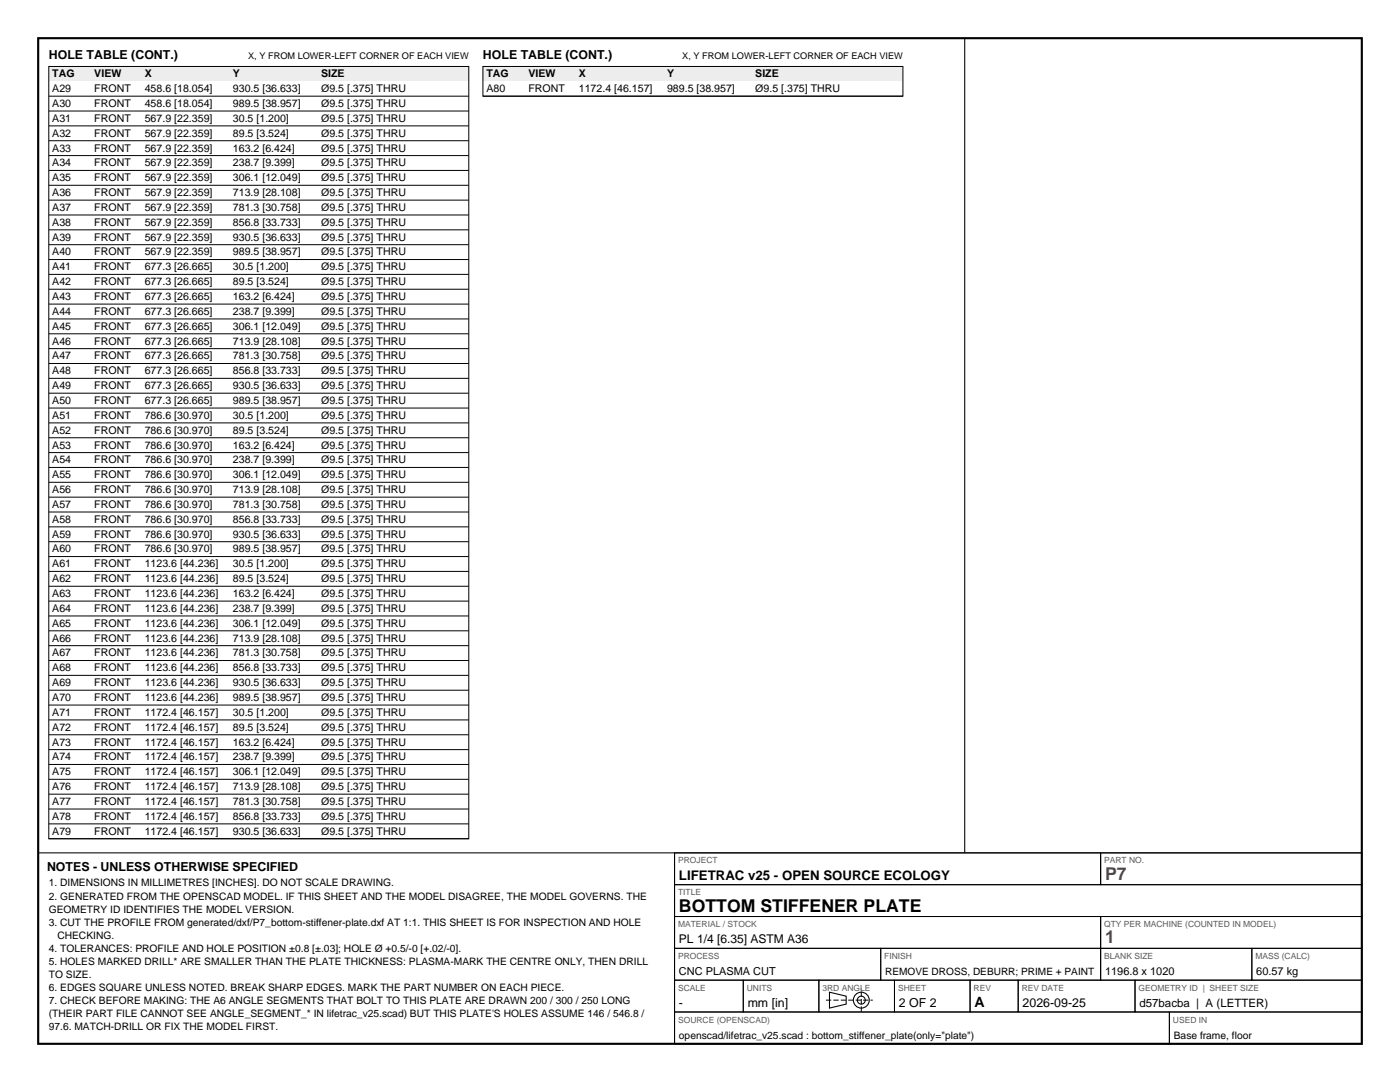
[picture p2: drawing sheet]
<svg xmlns="http://www.w3.org/2000/svg" width="279mm" height="216mm" viewBox="0 0 279 216" stroke-linecap="round" stroke-linejoin="round" font-family="sans-serif">
<defs><g id="words">
<g font-size="3.5" fill="#bf1a1a">
<text x="220.5" y="175.5">P7</text>
<text x="220.5" y="188.2">1</text>
</g>
<text font-size="3.5" x="135.5" y="181.9">BOTTOM STIFFENER PLATE</text>
<text font-size="2.8" x="194.5" y="200.9">A</text>
<text font-size="2.6" x="135.5" y="175.5">LIFETRAC v25 - OPEN SOURCE ECOLOGY</text>
<g font-size="2.5">
<text x="9.7" y="11.9">HOLE TABLE (CONT.)</text>
<text x="96.4" y="11.9">HOLE TABLE (CONT.)</text>
<text x="9.4" y="173.7">NOTES - UNLESS OTHERWISE SPECIFIED</text>
<text x="135.5" y="200.9">-</text>
<text x="149.2" y="200.9">mm [in]</text>
<text x="179.4" y="200.9">2 OF 2</text>
<text x="204.1" y="200.9">2026-09-25</text>
</g>
<text font-size="2.4" x="135.5" y="188.2">PL 1/4 [6.35] ASTM A36</text>
<text font-size="2.3" x="227.4" y="200.9">d57bacba | A (LETTER)</text>
<g font-size="2.2">
<text x="135.5" y="194.6">CNC PLASMA CUT</text>
<text x="220.5" y="194.6">1196.8 x 1020</text>
<text x="250.7" y="194.6">60.57 kg</text>
</g>
<g font-size="2.1">
<text x="10.4" y="15.4">TAG</text>
<text x="18.8" y="15.4">VIEW</text>
<text x="28.9" y="15.4">X</text>
<text x="46.5" y="15.4">Y</text>
<text x="64.1" y="15.4">SIZE</text>
<text x="97.1" y="15.4">TAG</text>
<text x="105.5" y="15.4">VIEW</text>
<text x="115.5" y="15.4">X</text>
<text x="133.1" y="15.4">Y</text>
<text x="150.7" y="15.4">SIZE</text>
<text x="10.4" y="18.4">A29</text>
<text x="10.4" y="21.3">A30</text>
<text x="18.8" y="18.4">FRONT</text>
<text x="18.8" y="21.3">FRONT</text>
<text x="28.9" y="18.4">458.6 [18.054]</text>
<text x="28.9" y="21.3">458.6 [18.054]</text>
<text x="46.5" y="18.4">930.5 [36.633]</text>
<text x="46.5" y="21.3">989.5 [38.957]</text>
<text x="64.1" y="18.4">Ø9.5 [.375] THRU</text>
<text x="64.1" y="21.3">Ø9.5 [.375] THRU</text>
<text x="97.1" y="18.4">A80</text>
<text x="105.5" y="18.4">FRONT</text>
<text x="115.5" y="18.4">1172.4 [46.157]</text>
<text x="133.1" y="18.4">989.5 [38.957]</text>
<text x="150.7" y="18.4">Ø9.5 [.375] THRU</text>
<text x="10.4" y="24.3">A31</text>
<text x="10.4" y="27.3">A32</text>
<text x="18.8" y="24.3">FRONT</text>
<text x="18.8" y="27.3">FRONT</text>
<text x="28.9" y="24.3">567.9 [22.359]</text>
<text x="28.9" y="27.3">567.9 [22.359]</text>
<text x="46.5" y="24.3">30.5 [1.200]</text>
<text x="46.5" y="27.3">89.5 [3.524]</text>
<text x="64.1" y="24.3">Ø9.5 [.375] THRU</text>
<text x="64.1" y="27.3">Ø9.5 [.375] THRU</text>
<text x="10.4" y="30.2">A33</text>
<text x="10.4" y="33.2">A34</text>
<text x="18.8" y="30.2">FRONT</text>
<text x="18.8" y="33.2">FRONT</text>
<text x="28.9" y="30.2">567.9 [22.359]</text>
<text x="28.9" y="33.2">567.9 [22.359]</text>
<text x="46.5" y="30.2">163.2 [6.424]</text>
<text x="46.5" y="33.2">238.7 [9.399]</text>
<text x="64.1" y="30.2">Ø9.5 [.375] THRU</text>
<text x="64.1" y="33.2">Ø9.5 [.375] THRU</text>
<text x="10.4" y="36.2">A35</text>
<text x="10.4" y="39.1">A36</text>
<text x="18.8" y="36.2">FRONT</text>
<text x="18.8" y="39.1">FRONT</text>
<text x="28.9" y="36.2">567.9 [22.359]</text>
<text x="28.9" y="39.1">567.9 [22.359]</text>
<text x="46.5" y="36.2">306.1 [12.049]</text>
<text x="46.5" y="39.1">713.9 [28.108]</text>
<text x="64.1" y="36.2">Ø9.5 [.375] THRU</text>
<text x="64.1" y="39.1">Ø9.5 [.375] THRU</text>
<text x="10.4" y="42.1">A37</text>
<text x="10.4" y="45">A38</text>
<text x="18.8" y="42.1">FRONT</text>
<text x="18.8" y="45">FRONT</text>
<text x="28.9" y="42.1">567.9 [22.359]</text>
<text x="28.9" y="45">567.9 [22.359]</text>
<text x="46.5" y="42.1">781.3 [30.758]</text>
<text x="46.5" y="45">856.8 [33.733]</text>
<text x="64.1" y="42.1">Ø9.5 [.375] THRU</text>
<text x="64.1" y="45">Ø9.5 [.375] THRU</text>
<text x="10.4" y="48">A39</text>
<text x="10.4" y="51">A40</text>
<text x="10.4" y="53.9">A41</text>
<text x="18.8" y="48">FRONT</text>
<text x="18.8" y="51">FRONT</text>
<text x="18.8" y="53.9">FRONT</text>
<text x="28.9" y="48">567.9 [22.359]</text>
<text x="28.9" y="51">567.9 [22.359]</text>
<text x="28.9" y="53.9">677.3 [26.665]</text>
<text x="46.5" y="48">930.5 [36.633]</text>
<text x="46.5" y="51">989.5 [38.957]</text>
<text x="46.5" y="53.9">30.5 [1.200]</text>
<text x="64.1" y="48">Ø9.5 [.375] THRU</text>
<text x="64.1" y="51">Ø9.5 [.375] THRU</text>
<text x="64.1" y="53.9">Ø9.5 [.375] THRU</text>
<text x="10.4" y="56.9">A42</text>
<text x="10.4" y="59.9">A43</text>
<text x="18.8" y="56.9">FRONT</text>
<text x="18.8" y="59.9">FRONT</text>
<text x="28.9" y="56.9">677.3 [26.665]</text>
<text x="28.9" y="59.9">677.3 [26.665]</text>
<text x="46.5" y="56.9">89.5 [3.524]</text>
<text x="46.5" y="59.9">163.2 [6.424]</text>
<text x="64.1" y="56.9">Ø9.5 [.375] THRU</text>
<text x="64.1" y="59.9">Ø9.5 [.375] THRU</text>
<text x="10.4" y="62.8">A44</text>
<text x="10.4" y="65.8">A45</text>
<text x="18.8" y="62.8">FRONT</text>
<text x="18.8" y="65.8">FRONT</text>
<text x="28.9" y="62.8">677.3 [26.665]</text>
<text x="28.9" y="65.8">677.3 [26.665]</text>
<text x="46.5" y="62.8">238.7 [9.399]</text>
<text x="46.5" y="65.8">306.1 [12.049]</text>
<text x="64.1" y="62.8">Ø9.5 [.375] THRU</text>
<text x="64.1" y="65.8">Ø9.5 [.375] THRU</text>
<text x="10.4" y="68.8">A46</text>
<text x="10.4" y="71.7">A47</text>
<text x="18.8" y="68.8">FRONT</text>
<text x="18.8" y="71.7">FRONT</text>
<text x="28.9" y="68.8">677.3 [26.665]</text>
<text x="28.9" y="71.7">677.3 [26.665]</text>
<text x="46.5" y="68.8">713.9 [28.108]</text>
<text x="46.5" y="71.7">781.3 [30.758]</text>
<text x="64.1" y="68.8">Ø9.5 [.375] THRU</text>
<text x="64.1" y="71.7">Ø9.5 [.375] THRU</text>
<text x="10.4" y="74.7">A48</text>
<text x="10.4" y="77.6">A49</text>
<text x="18.8" y="74.7">FRONT</text>
<text x="18.8" y="77.6">FRONT</text>
<text x="28.9" y="74.7">677.3 [26.665]</text>
<text x="28.9" y="77.6">677.3 [26.665]</text>
<text x="46.5" y="74.7">856.8 [33.733]</text>
<text x="46.5" y="77.6">930.5 [36.633]</text>
<text x="64.1" y="74.7">Ø9.5 [.375] THRU</text>
<text x="64.1" y="77.6">Ø9.5 [.375] THRU</text>
<text x="10.4" y="80.6">A50</text>
<text x="10.4" y="83.6">A51</text>
<text x="18.8" y="80.6">FRONT</text>
<text x="18.8" y="83.6">FRONT</text>
<text x="28.9" y="80.6">677.3 [26.665]</text>
<text x="28.9" y="83.6">786.6 [30.970]</text>
<text x="46.5" y="80.6">989.5 [38.957]</text>
<text x="46.5" y="83.6">30.5 [1.200]</text>
<text x="64.1" y="80.6">Ø9.5 [.375] THRU</text>
<text x="64.1" y="83.6">Ø9.5 [.375] THRU</text>
<text x="10.4" y="86.5">A52</text>
<text x="10.4" y="89.5">A53</text>
<text x="18.8" y="86.5">FRONT</text>
<text x="18.8" y="89.5">FRONT</text>
<text x="28.9" y="86.5">786.6 [30.970]</text>
<text x="28.9" y="89.5">786.6 [30.970]</text>
<text x="46.5" y="86.5">89.5 [3.524]</text>
<text x="46.5" y="89.5">163.2 [6.424]</text>
<text x="64.1" y="86.5">Ø9.5 [.375] THRU</text>
<text x="64.1" y="89.5">Ø9.5 [.375] THRU</text>
<text x="10.4" y="92.5">A54</text>
<text x="10.4" y="95.4">A55</text>
<text x="18.8" y="92.5">FRONT</text>
<text x="18.8" y="95.4">FRONT</text>
<text x="28.9" y="92.5">786.6 [30.970]</text>
<text x="28.9" y="95.4">786.6 [30.970]</text>
<text x="46.5" y="92.5">238.7 [9.399]</text>
<text x="46.5" y="95.4">306.1 [12.049]</text>
<text x="64.1" y="92.5">Ø9.5 [.375] THRU</text>
<text x="64.1" y="95.4">Ø9.5 [.375] THRU</text>
<text x="10.4" y="98.4">A56</text>
<text x="10.4" y="101.4">A57</text>
<text x="18.8" y="98.4">FRONT</text>
<text x="18.8" y="101.4">FRONT</text>
<text x="28.9" y="98.4">786.6 [30.970]</text>
<text x="28.9" y="101.4">786.6 [30.970]</text>
<text x="46.5" y="98.4">713.9 [28.108]</text>
<text x="46.5" y="101.4">781.3 [30.758]</text>
<text x="64.1" y="98.4">Ø9.5 [.375] THRU</text>
<text x="64.1" y="101.4">Ø9.5 [.375] THRU</text>
<text x="10.4" y="104.3">A58</text>
<text x="10.4" y="107.3">A59</text>
<text x="18.8" y="104.3">FRONT</text>
<text x="18.8" y="107.3">FRONT</text>
<text x="28.9" y="104.3">786.6 [30.970]</text>
<text x="28.9" y="107.3">786.6 [30.970]</text>
<text x="46.5" y="104.3">856.8 [33.733]</text>
<text x="46.5" y="107.3">930.5 [36.633]</text>
<text x="64.1" y="104.3">Ø9.5 [.375] THRU</text>
<text x="64.1" y="107.3">Ø9.5 [.375] THRU</text>
<text x="10.4" y="110.2">A60</text>
<text x="10.4" y="113.2">A61</text>
<text x="18.8" y="110.2">FRONT</text>
<text x="18.8" y="113.2">FRONT</text>
<text x="28.9" y="110.2">786.6 [30.970]</text>
<text x="28.9" y="113.2">1123.6 [44.236]</text>
<text x="46.5" y="110.2">989.5 [38.957]</text>
<text x="46.5" y="113.2">30.5 [1.200]</text>
<text x="64.1" y="110.2">Ø9.5 [.375] THRU</text>
<text x="64.1" y="113.2">Ø9.5 [.375] THRU</text>
<text x="10.4" y="116.2">A62</text>
<text x="10.4" y="119.1">A63</text>
<text x="18.8" y="116.2">FRONT</text>
<text x="18.8" y="119.1">FRONT</text>
<text x="28.9" y="116.2">1123.6 [44.236]</text>
<text x="28.9" y="119.1">1123.6 [44.236]</text>
<text x="46.5" y="116.2">89.5 [3.524]</text>
<text x="46.5" y="119.1">163.2 [6.424]</text>
<text x="64.1" y="116.2">Ø9.5 [.375] THRU</text>
<text x="64.1" y="119.1">Ø9.5 [.375] THRU</text>
<text x="10.4" y="122.1">A64</text>
<text x="10.4" y="125.1">A65</text>
<text x="18.8" y="122.1">FRONT</text>
<text x="18.8" y="125.1">FRONT</text>
<text x="28.9" y="122.1">1123.6 [44.236]</text>
<text x="28.9" y="125.1">1123.6 [44.236]</text>
<text x="46.5" y="122.1">238.7 [9.399]</text>
<text x="46.5" y="125.1">306.1 [12.049]</text>
<text x="64.1" y="122.1">Ø9.5 [.375] THRU</text>
<text x="64.1" y="125.1">Ø9.5 [.375] THRU</text>
<text x="10.4" y="128">A66</text>
<text x="10.4" y="131">A67</text>
<text x="18.8" y="128">FRONT</text>
<text x="18.8" y="131">FRONT</text>
<text x="28.9" y="128">1123.6 [44.236]</text>
<text x="28.9" y="131">1123.6 [44.236]</text>
<text x="46.5" y="128">713.9 [28.108]</text>
<text x="46.5" y="131">781.3 [30.758]</text>
<text x="64.1" y="128">Ø9.5 [.375] THRU</text>
<text x="64.1" y="131">Ø9.5 [.375] THRU</text>
<text x="10.4" y="133.9">A68</text>
<text x="10.4" y="136.9">A69</text>
<text x="18.8" y="133.9">FRONT</text>
<text x="18.8" y="136.9">FRONT</text>
<text x="28.9" y="133.9">1123.6 [44.236]</text>
<text x="28.9" y="136.9">1123.6 [44.236]</text>
<text x="46.5" y="133.9">856.8 [33.733]</text>
<text x="46.5" y="136.9">930.5 [36.633]</text>
<text x="64.1" y="133.9">Ø9.5 [.375] THRU</text>
<text x="64.1" y="136.9">Ø9.5 [.375] THRU</text>
<text x="10.4" y="139.9">A70</text>
<text x="10.4" y="142.8">A71</text>
<text x="18.8" y="139.9">FRONT</text>
<text x="18.8" y="142.8">FRONT</text>
<text x="28.9" y="139.9">1123.6 [44.236]</text>
<text x="28.9" y="142.8">1172.4 [46.157]</text>
<text x="46.5" y="139.9">989.5 [38.957]</text>
<text x="46.5" y="142.8">30.5 [1.200]</text>
<text x="64.1" y="139.9">Ø9.5 [.375] THRU</text>
<text x="64.1" y="142.8">Ø9.5 [.375] THRU</text>
<text x="10.4" y="145.8">A72</text>
<text x="10.4" y="148.8">A73</text>
<text x="18.8" y="145.8">FRONT</text>
<text x="18.8" y="148.8">FRONT</text>
<text x="28.9" y="145.8">1172.4 [46.157]</text>
<text x="28.9" y="148.8">1172.4 [46.157]</text>
<text x="46.5" y="145.8">89.5 [3.524]</text>
<text x="46.5" y="148.8">163.2 [6.424]</text>
<text x="64.1" y="145.8">Ø9.5 [.375] THRU</text>
<text x="64.1" y="148.8">Ø9.5 [.375] THRU</text>
<text x="10.4" y="151.7">A74</text>
<text x="10.4" y="154.7">A75</text>
<text x="18.8" y="151.7">FRONT</text>
<text x="18.8" y="154.7">FRONT</text>
<text x="28.9" y="151.7">1172.4 [46.157]</text>
<text x="28.9" y="154.7">1172.4 [46.157]</text>
<text x="46.5" y="151.7">238.7 [9.399]</text>
<text x="46.5" y="154.7">306.1 [12.049]</text>
<text x="64.1" y="151.7">Ø9.5 [.375] THRU</text>
<text x="64.1" y="154.7">Ø9.5 [.375] THRU</text>
<text x="10.4" y="157.7">A76</text>
<text x="10.4" y="160.6">A77</text>
<text x="18.8" y="157.7">FRONT</text>
<text x="18.8" y="160.6">FRONT</text>
<text x="28.9" y="157.7">1172.4 [46.157]</text>
<text x="28.9" y="160.6">1172.4 [46.157]</text>
<text x="46.5" y="157.7">713.9 [28.108]</text>
<text x="46.5" y="160.6">781.3 [30.758]</text>
<text x="64.1" y="157.7">Ø9.5 [.375] THRU</text>
<text x="64.1" y="160.6">Ø9.5 [.375] THRU</text>
<text x="10.4" y="163.6">A78</text>
<text x="10.4" y="166.5">A79</text>
<text x="18.8" y="163.6">FRONT</text>
<text x="18.8" y="166.5">FRONT</text>
<text x="28.9" y="163.6">1172.4 [46.157]</text>
<text x="28.9" y="166.5">1172.4 [46.157]</text>
<text x="46.5" y="163.6">856.8 [33.733]</text>
<text x="46.5" y="166.5">930.5 [36.633]</text>
<text x="64.1" y="163.6">Ø9.5 [.375] THRU</text>
<text x="64.1" y="166.5">Ø9.5 [.375] THRU</text>
</g>
<g font-size="2">
<text x="9.7" y="176.9">1. DIMENSIONS IN MILLIMETRES [INCHES]. DO NOT SCALE DRAWING.</text>
<text x="9.7" y="179.5">2. GENERATED FROM THE OPENSCAD MODEL. IF THIS SHEET AND THE MODEL DISAGREE, THE MODEL GOVERNS. THE</text>
<text x="9.7" y="182.1">GEOMETRY ID IDENTIFIES THE MODEL VERSION.</text>
<text x="9.7" y="184.7">3. CUT THE PROFILE FROM generated/dxf/P7_bottom-stiffener-plate.dxf AT 1:1. THIS SHEET IS FOR INSPECTION AND HOLE</text>
<text x="9.7" y="189.9">4. TOLERANCES: PROFILE AND HOLE POSITION ±0.8 [±.03]; HOLE Ø +0.5/-0 [+.02/-0].</text>
<text x="11.4" y="187.3">CHECKING.</text>
<text x="9.7" y="192.5">5. HOLES MARKED DRILL* ARE SMALLER THAN THE PLATE THICKNESS: PLASMA-MARK THE CENTRE ONLY, THEN DRILL</text>
<text x="9.7" y="195.2">TO SIZE.</text>
<text x="9.7" y="197.8">6. EDGES SQUARE UNLESS NOTED. BREAK SHARP EDGES. MARK THE PART NUMBER ON EACH PIECE.</text>
<text x="176.6" y="194.6">REMOVE DROSS, DEBURR; PRIME + PAINT</text>
<text x="9.7" y="200.4">7. CHECK BEFORE MAKING: THE A6 ANGLE SEGMENTS THAT BOLT TO THIS PLATE ARE DRAWN 200 / 300 / 250 LONG</text>
<text x="9.7" y="203">(THEIR PART FILE CANNOT SEE ANGLE_SEGMENT_* IN lifetrac_v25.scad) BUT THIS PLATE'S HOLES ASSUME 146 / 546.8 /</text>
<text x="9.7" y="205.6">97.6. MATCH-DRILL OR FIX THE MODEL FIRST.</text>
<text x="135.5" y="207.3">openscad/lifetrac_v25.scad : bottom_stiffener_plate(only=&quot;plate&quot;)</text>
<text x="234.3" y="207.3">Base frame, floor</text>
</g>
<g font-size="1.8">
<text x="49.5" y="11.9">X, Y FROM LOWER-LEFT CORNER OF EACH VIEW</text>
<text x="136.2" y="11.9">X, Y FROM LOWER-LEFT CORNER OF EACH VIEW</text>
</g>
<g font-size="1.7" fill="#595959">
<text x="135.3" y="172.3">PROJECT</text>
<text x="220.4" y="172.3">PART NO.</text>
<text x="135.3" y="178.6">TITLE</text>
<text x="135.3" y="185">MATERIAL / STOCK</text>
<text x="220.4" y="185">QTY PER MACHINE (COUNTED IN MODEL)</text>
<text x="135.3" y="191.3">PROCESS</text>
<text x="176.5" y="191.3">FINISH</text>
<text x="220.4" y="191.3">BLANK SIZE</text>
<text x="250.5" y="191.3">MASS (CALC)</text>
<text x="135.3" y="197.7">SCALE</text>
<text x="149" y="197.7">UNITS</text>
<text x="164.1" y="197.7">3RD ANGLE</text>
<text x="179.2" y="197.7">SHEET</text>
<text x="194.3" y="197.7">REV</text>
<text x="203.9" y="197.7">REV DATE</text>
<text x="227.2" y="197.7">GEOMETRY ID | SHEET SIZE</text>
<text x="135.3" y="204">SOURCE (OPENSCAD)</text>
<text x="234.1" y="204">USED IN</text>
</g>
</g></defs>
<path d="M7.6 7.6h264.2v200.7h-264.2z" fill="none" stroke="#000" stroke-width=".42"/>
<g fill="none" stroke="#000" stroke-width=".21">
<path d="M192.5 7.6v162.6M7.6 170.2h264.2M134.6 170.2v38.1M165.5 198l3.4 .8v1.6l-3.4 .8z"/>
<circle cx="171.9" cy="199.6" r="1.59"/>
<circle cx="171.9" cy="199.6" r=".79"/>
</g>
<g fill="none" stroke="#000" stroke-width=".2">
<path d="M134.6 170.2h85.1v6.3h-85.1zM134.6 176.5h137.2v6.4h-137.2zM219.7 170.2h52.1v6.3h-52.1zM134.6 182.9h85.1v6.3h-85.1zM134.6 189.2h41.2v6.4h-41.2zM134.6 195.6h13.7v6.3h-13.7zM148.3 195.6h15.1v6.3h-15.1zM163.4 195.6h15.1v6.3h-15.1zM175.8 189.2h43.9v6.4h-43.9zM178.5 195.6h15.1v6.3h-15.1zM193.6 195.6h9.6v6.3h-9.6zM203.2 195.6h23.3v6.3h-23.3z"/>
<path d="M219.7 182.9h52.1v6.3h-52.1zM219.7 189.2h30.1v6.4h-30.1zM226.5 195.6h45.3v6.3h-45.3zM249.8 189.2h22v6.4h-22zM134.6 201.9h98.8v6.4h-98.8zM233.4 201.9h38.4v6.4h-38.4z"/>
</g>
<path d="M164.8 199.6h9.4M171.9 201.9v-4.6" fill="none" stroke="#000" stroke-width=".2" stroke-dasharray="1.1 .4" stroke-linecap="butt"/>
<path d="M9.7 13.3h83.9v2.9h-83.9z" fill-rule="evenodd" fill="#ededed"/>
<g fill="none" stroke="#000" stroke-width=".2">
<path d="M9.7 13.3h83.9v154.1h-83.9zM9.7 19.2h83.9M9.7 22.2h83.9M9.7 25.1h83.9M9.7 28.1h83.9M9.7 31h83.9M9.7 34h83.9M9.7 37h83.9M9.7 39.9h83.9M9.7 42.9h83.9M9.7 45.9h83.9M9.7 48.8h83.9"/>
<path d="M9.7 51.8h83.9M9.7 54.8h83.9M9.7 57.7h83.9M9.7 60.7h83.9M9.7 63.6h83.9M9.7 66.6h83.9M9.7 69.6h83.9M9.7 72.5h83.9M9.7 75.5h83.9M9.7 78.5h83.9M9.7 81.4h83.9M9.7 84.4h83.9"/>
<path d="M9.7 87.3h83.9M9.7 90.3h83.9M9.7 93.3h83.9M9.7 96.2h83.9M9.7 99.2h83.9M9.7 102.2h83.9M9.7 105.1h83.9M9.7 108.1h83.9M9.7 111.1h83.9M9.7 114h83.9M9.7 117h83.9M9.7 119.9h83.9"/>
<path d="M9.7 122.9h83.9M9.7 125.9h83.9M9.7 128.8h83.9M9.7 131.8h83.9M9.7 134.8h83.9M9.7 137.7h83.9M9.7 140.7h83.9M9.7 143.7h83.9M9.7 146.6h83.9M9.7 149.6h83.9M9.7 152.5h83.9M9.7 155.5h83.9"/>
<path d="M9.7 158.5h83.9M9.7 161.4h83.9M9.7 164.4h83.9M9.7 167.4h83.9"/>
</g>
<path d="M96.4 13.3h83.8v2.9h-83.8z" fill-rule="evenodd" fill="#ededed"/>
<path d="M96.4 13.3h83.8v5.9h-83.8zM96.4 19.2h83.8" fill="none" stroke="#000" stroke-width=".2"/>
<use href="#words"/>
</svg>
